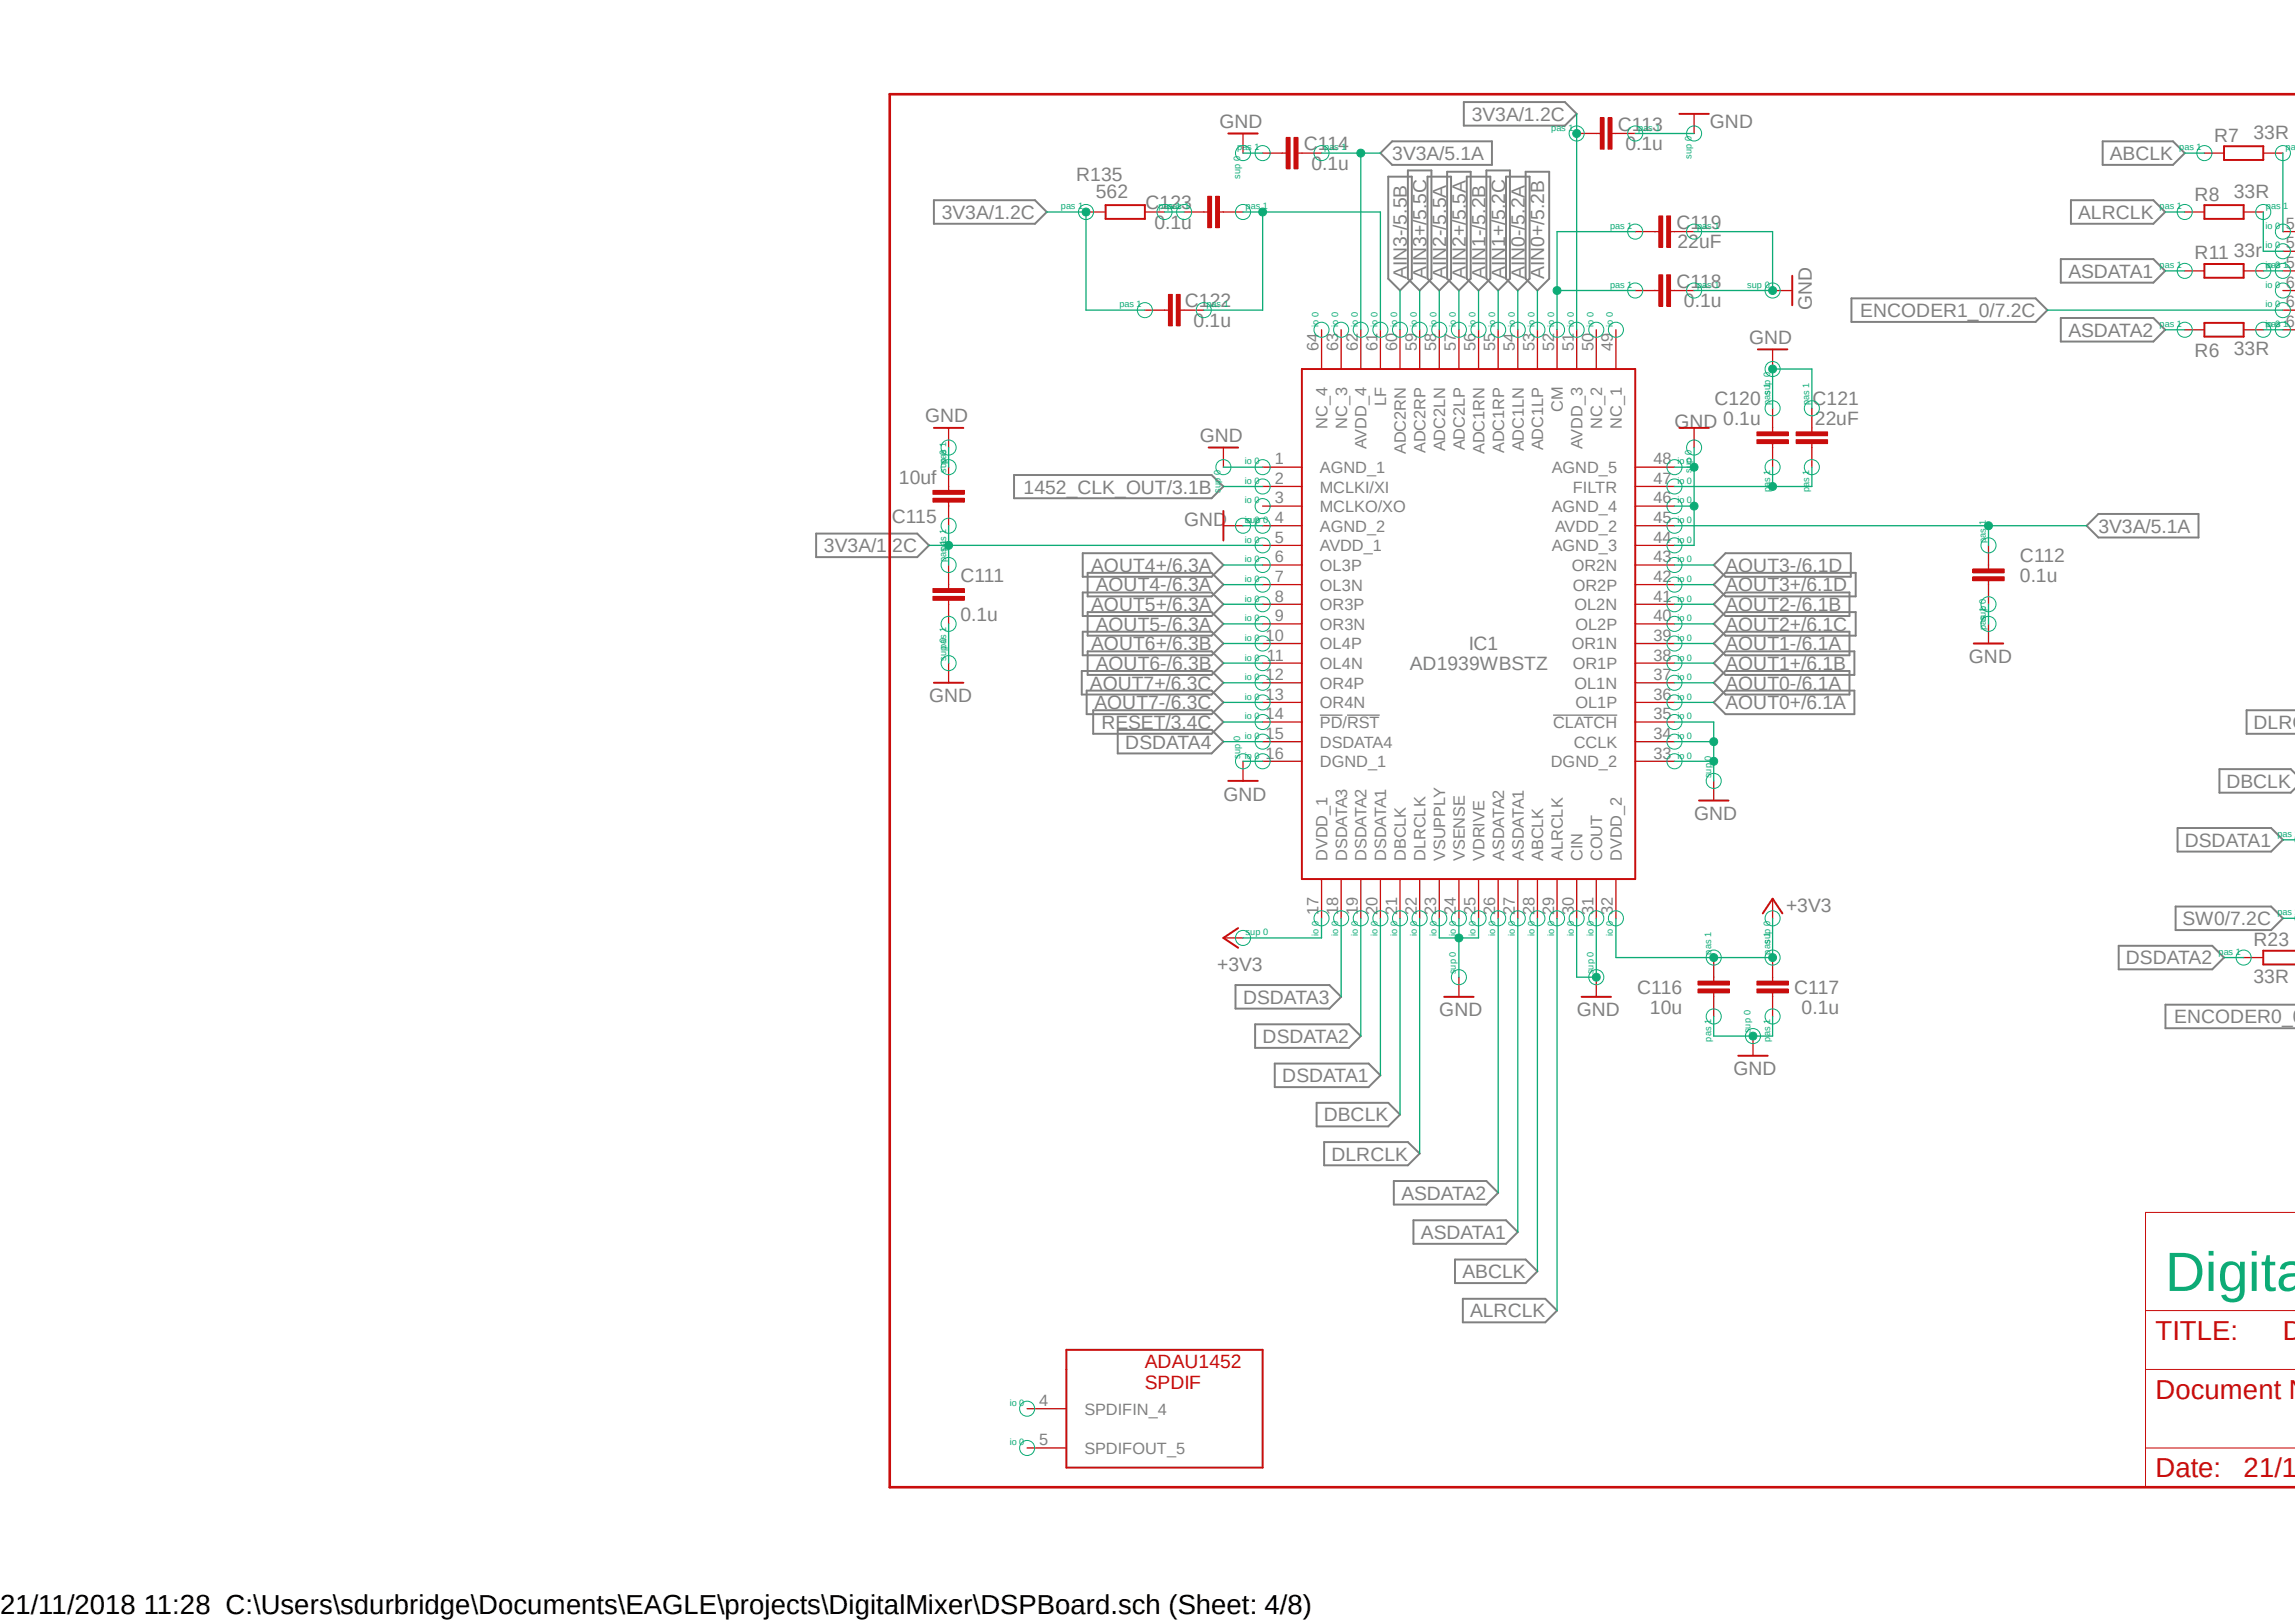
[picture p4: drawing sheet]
<svg xmlns="http://www.w3.org/2000/svg" width="297mm" height="210mm" viewBox="0 0 297 210" stroke-linecap="round" stroke-linejoin="round" font-family="sans-serif">
<defs><g id="words">
<text font-size="7.2" fill="#0dab76" x="280.2" y="167">Digita</text>
<g font-size="3.6" fill="#c90d0c">
<text x="278.9" y="173.4">TITLE:</text>
<text x="295.4" y="173.4">D</text>
<text x="278.9" y="181">Document N</text>
<text x="278.9" y="191.2">Date:</text>
<text x="290.4" y="191.2">21/11</text>
</g>
<text font-size="3.6" x="0" y="208.9">21/11/2018 11:28 C:\Users\sdurbridge\Documents\EAGLE\projects\DigitalMixer\DSPBoard.sch (Sheet: 4/8)</text>
<g font-size="2.5" fill="#808080">
<text x="157.8" y="16.5">GND</text>
<text x="190.5" y="15.6">3V3A/1.2C</text>
<text x="209.4" y="16.9">C113</text>
<text x="221.3" y="16.5">GND</text>
<text x="139.3" y="23.4">R135</text>
<text x="168.7" y="19.4">C114</text>
<text x="169.7" y="22">0.1u</text>
<text x="180.2" y="20.7">3V3A/5.1A</text>
<text x="210.4" y="19.4">0.1u</text>
<text x="273.1" y="20.7">ABCLK</text>
<text x="286.6" y="18.3">R7</text>
<text x="291.6" y="18">33R</text>
<text x="121.9" y="28.3">3V3A/1.2C</text>
<text x="141.8" y="25.7">562</text>
<text x="148.3" y="27.1">C123</text>
<text x="149.4" y="29.6">0.1u</text>
<text x="217" y="29.6">C119</text>
<text x="268.9" y="28.3">ALRCLK</text>
<text x="284" y="26">R8</text>
<text x="289.1" y="25.7">33R</text>
<text x="217.1" y="32.1">22uF</text>
<text x="267.7" y="35.9">ASDATA1</text>
<text x="284" y="33.5">R11</text>
<text x="289.1" y="33.3">33r</text>
<text x="153.3" y="39.8">C122</text>
<text x="182.1" y="36.1" transform="rotate(-90 182.1 36.1)">AIN3-/5.5B</text>
<text x="184.6" y="36.1" transform="rotate(-90 184.6 36.1)">AIN3+/5.5C</text>
<text x="187.2" y="36.1" transform="rotate(-90 187.2 36.1)">AIN2-/5.5A</text>
<text x="189.7" y="36.1" transform="rotate(-90 189.7 36.1)">AIN2+/5.5A</text>
<text x="192.2" y="36.1" transform="rotate(-90 192.2 36.1)">AIN1-/5.2B</text>
<text x="194.8" y="36.1" transform="rotate(-90 194.8 36.1)">AIN1+/5.2C</text>
<text x="197.3" y="36.1" transform="rotate(-90 197.3 36.1)">AIN0-/5.2A</text>
<text x="199.9" y="36.1" transform="rotate(-90 199.9 36.1)">AIN0+/5.2B</text>
<text x="217" y="37.2">C118</text>
<text x="217.9" y="39.8">0.1u</text>
<text x="234.5" y="40.1" transform="rotate(-90 234.5 40.1)">GND</text>
<text x="240.8" y="41">ENCODER1_0/7.2C</text>
<text x="154.5" y="42.3">0.1u</text>
<text x="226.4" y="44.5">GND</text>
<text x="267.7" y="43.6">ASDATA2</text>
<text x="284" y="46.2">R6</text>
<text x="289.1" y="46">33R</text>
<text x="221.9" y="52.5">C120</text>
<text x="234.6" y="52.5">C121</text>
<text x="119.7" y="54.6">GND</text>
<text x="155.3" y="57.2">GND</text>
<text x="216.7" y="55.4">GND 0.1u</text>
<text x="234.9" y="55">22uF</text>
<text x="116.3" y="62.6">10uf</text>
<text x="132.5" y="63.9">1452_CLK_OUT/3.1B</text>
<text x="106.6" y="71.5">3V3A/1.2C</text>
<text x="115.4" y="67.7">C115</text>
<text x="153.2" y="68">GND</text>
<text x="271.6" y="68.9">3V3A/5.1A</text>
<text x="124.3" y="75.3">C111</text>
<text x="141.2" y="74">AOUT4+/6.3A</text>
<text x="141.8" y="76.5">AOUT4-/6.3A</text>
<text x="223.3" y="76.5">AOUT3+/6.1D</text>
<text x="223.3" y="74">AOUT3-/6.1D</text>
<text x="261.4" y="75.3">0.1u</text>
<text x="261.4" y="72.7">C112</text>
<text x="124.3" y="80.3">0.1u</text>
<text x="141.2" y="79.1">AOUT5+/6.3A</text>
<text x="141.8" y="81.6">AOUT5-/6.3A</text>
<text x="223.3" y="81.6">AOUT2+/6.1C</text>
<text x="223.3" y="79.1">AOUT2-/6.1B</text>
<text x="141.1" y="89.2">AOUT7+/6.3C</text>
<text x="141.2" y="84.2">AOUT6+/6.3B</text>
<text x="141.8" y="86.7">AOUT6-/6.3B</text>
<text x="182.5" y="86.7">AD1939WBSTZ</text>
<text x="190.1" y="84.2">IC1</text>
<text x="223.3" y="89.2">AOUT0-/6.1A</text>
<text x="223.3" y="86.7">AOUT1+/6.1B</text>
<text x="223.3" y="84.2">AOUT1-/6.1A</text>
<text x="254.8" y="85.8">GND</text>
<text x="120.2" y="90.9">GND</text>
<text x="141.6" y="91.8">AOUT7-/6.3C</text>
<text x="142.5" y="94.3">RESET/3.4C</text>
<text x="223.3" y="91.8">AOUT0+/6.1A</text>
<text x="291.6" y="94.3">DLRC</text>
<text x="145.6" y="96.9">DSDATA4</text>
<text x="288.1" y="101.9">DBCLK</text>
<text x="158.3" y="103.6">GND</text>
<text x="219.2" y="106.1">GND</text>
<text x="282.7" y="109.6">DSDATA1</text>
<text x="231.1" y="118.1">+3V3</text>
<text x="282.5" y="119.7">SW0/7.2C</text>
<text x="157.5" y="125.7">+3V3</text>
<text x="275.1" y="124.8">DSDATA2</text>
<text x="291.6" y="122.4">R23</text>
<text x="160.9" y="129.9">DSDATA3</text>
<text x="186.3" y="131.5">GND</text>
<text x="204" y="131.5">GND</text>
<text x="211.9" y="128.6">C116</text>
<text x="213.5" y="131.1">10u</text>
<text x="232.2" y="128.6">C117</text>
<text x="233.2" y="131.1">0.1u</text>
<text x="291.6" y="127.2">33R</text>
<text x="163.4" y="135">DSDATA2</text>
<text x="281.4" y="132.4">ENCODER0_0</text>
<text x="165.9" y="140">DSDATA1</text>
<text x="224.3" y="139.2">GND</text>
<text x="171.3" y="145.1">DBCLK</text>
<text x="172.3" y="150.2">DLRCLK</text>
<text x="181.4" y="155.2">ASDATA2</text>
<text x="183.9" y="160.3">ASDATA1</text>
<text x="189.3" y="165.4">ABCLK</text>
<text x="190.2" y="170.5">ALRCLK</text>
</g>
<g font-size="2.5" fill="#c90d0c">
<text x="148.2" y="177.1">ADAU1452</text>
<text x="148.2" y="179.8">SPDIF</text>
</g>
<g font-size="2.1" fill="#808080">
<text x="295.8" y="29.6">57</text>
<text x="295.8" y="32.1">58</text>
<text x="295.8" y="34.7">59</text>
<text x="295.8" y="37.2">60</text>
<text x="295.8" y="39.8">61</text>
<text x="170.6" y="45.4" transform="rotate(-90 170.6 45.4)">64</text>
<text x="173.2" y="45.4" transform="rotate(-90 173.2 45.4)">63</text>
<text x="175.7" y="45.4" transform="rotate(-90 175.7 45.4)">62</text>
<text x="178.3" y="45.4" transform="rotate(-90 178.3 45.4)">61</text>
<text x="180.8" y="45.4" transform="rotate(-90 180.8 45.4)">60</text>
<text x="183.3" y="45.4" transform="rotate(-90 183.3 45.4)">59</text>
<text x="185.9" y="45.4" transform="rotate(-90 185.9 45.4)">58</text>
<text x="188.4" y="45.4" transform="rotate(-90 188.4 45.4)">57</text>
<text x="191" y="45.4" transform="rotate(-90 191 45.4)">56</text>
<text x="193.5" y="45.4" transform="rotate(-90 193.5 45.4)">55</text>
<text x="196" y="45.4" transform="rotate(-90 196 45.4)">54</text>
<text x="198.6" y="45.4" transform="rotate(-90 198.6 45.4)">53</text>
<text x="201.1" y="45.4" transform="rotate(-90 201.1 45.4)">52</text>
<text x="203.7" y="45.4" transform="rotate(-90 203.7 45.4)">51</text>
<text x="206.2" y="45.4" transform="rotate(-90 206.2 45.4)">50</text>
<text x="208.7" y="45.4" transform="rotate(-90 208.7 45.4)">49</text>
<text x="295.8" y="42.3">62</text>
<text x="179.4" y="52.6" transform="rotate(-90 179.4 52.6)">LF</text>
<text x="202.3" y="53.3" transform="rotate(-90 202.3 53.3)">CM</text>
<text x="171.8" y="55.5" transform="rotate(-90 171.8 55.5)">NC_4</text>
<text x="174.3" y="55.5" transform="rotate(-90 174.3 55.5)">NC_3</text>
<text x="176.9" y="58.1" transform="rotate(-90 176.9 58.1)">AVDD_4</text>
<text x="181.9" y="58.8" transform="rotate(-90 181.9 58.8)">ADC2RN</text>
<text x="184.5" y="58.6" transform="rotate(-90 184.5 58.6)">ADC2RP</text>
<text x="187" y="58.4" transform="rotate(-90 187 58.4)">ADC2LN</text>
<text x="189.6" y="58.3" transform="rotate(-90 189.6 58.3)">ADC2LP</text>
<text x="192.1" y="58.8" transform="rotate(-90 192.1 58.8)">ADC1RN</text>
<text x="194.6" y="58.6" transform="rotate(-90 194.6 58.6)">ADC1RP</text>
<text x="197.2" y="58.4" transform="rotate(-90 197.2 58.4)">ADC1LN</text>
<text x="199.7" y="58.3" transform="rotate(-90 199.7 58.3)">ADC1LP</text>
<text x="204.8" y="58.1" transform="rotate(-90 204.8 58.1)">AVDD_3</text>
<text x="207.3" y="55.5" transform="rotate(-90 207.3 55.5)">NC_2</text>
<text x="209.9" y="55.5" transform="rotate(-90 209.9 55.5)">NC_1</text>
<text x="165" y="60.1">1</text>
<text x="165" y="62.6">2</text>
<text x="165" y="65.2">3</text>
<text x="170.8" y="61.2">AGND_1</text>
<text x="170.8" y="63.8">MCLKI/XI</text>
<text x="200.8" y="61.2">AGND_5</text>
<text x="203.5" y="63.8">FILTR</text>
<text x="214" y="60.1">48</text>
<text x="214" y="62.6">47</text>
<text x="214" y="65.2">46</text>
<text x="165" y="67.7">4</text>
<text x="165" y="70.2">5</text>
<text x="170.8" y="66.3">MCLKO/XO</text>
<text x="170.8" y="68.8">AGND_2</text>
<text x="170.8" y="71.3">AVDD_1</text>
<text x="200.8" y="66.3">AGND_4</text>
<text x="200.8" y="71.3">AGND_3</text>
<text x="201.3" y="68.8">AVDD_2</text>
<text x="214" y="67.7">45</text>
<text x="214" y="70.2">44</text>
<text x="165" y="72.8">6</text>
<text x="165" y="75.3">7</text>
<text x="165" y="77.9">8</text>
<text x="170.8" y="73.9">OL3P</text>
<text x="170.8" y="76.4">OL3N</text>
<text x="203.4" y="73.9">OR2N</text>
<text x="203.5" y="76.4">OR2P</text>
<text x="214" y="72.8">43</text>
<text x="214" y="75.3">42</text>
<text x="214" y="77.9">41</text>
<text x="163.8" y="82.9">10</text>
<text x="165" y="80.4">9</text>
<text x="170.8" y="79">OR3P</text>
<text x="170.8" y="81.5">OR3N</text>
<text x="203.8" y="79">OL2N</text>
<text x="203.9" y="81.5">OL2P</text>
<text x="214" y="80.4">40</text>
<text x="214" y="82.9">39</text>
<text x="163.8" y="88">12</text>
<text x="164" y="85.5">11</text>
<text x="170.8" y="84">OL4P</text>
<text x="170.8" y="86.6">OL4N</text>
<text x="170.8" y="89.1">OR4P</text>
<text x="203.4" y="84">OR1N</text>
<text x="203.5" y="86.6">OR1P</text>
<text x="203.8" y="89.1">OL1N</text>
<text x="214" y="85.5">38</text>
<text x="214" y="88">37</text>
<text x="163.8" y="90.6">13</text>
<text x="163.8" y="93.1">14</text>
<text x="163.8" y="95.6">15</text>
<text x="170.8" y="91.7">OR4N</text>
<text x="170.8" y="94.2">PD/RST</text>
<text x="201" y="94.2">CLATCH</text>
<text x="203.9" y="91.7">OL1P</text>
<text x="214" y="90.6">36</text>
<text x="214" y="93.1">35</text>
<text x="214" y="95.6">34</text>
<text x="163.8" y="98.2">16</text>
<text x="170.8" y="96.7">DSDATA4</text>
<text x="170.8" y="99.3">DGND_1</text>
<text x="200.7" y="99.3">DGND_2</text>
<text x="203.7" y="96.7">CCLK</text>
<text x="214" y="98.2">33</text>
<text x="171.8" y="111.4" transform="rotate(-90 171.8 111.4)">DVDD_1</text>
<text x="174.3" y="111.4" transform="rotate(-90 174.3 111.4)">DSDATA3</text>
<text x="176.9" y="111.4" transform="rotate(-90 176.9 111.4)">DSDATA2</text>
<text x="179.4" y="111.4" transform="rotate(-90 179.4 111.4)">DSDATA1</text>
<text x="181.9" y="111.4" transform="rotate(-90 181.9 111.4)">DBCLK</text>
<text x="184.5" y="111.4" transform="rotate(-90 184.5 111.4)">DLRCLK</text>
<text x="187" y="111.4" transform="rotate(-90 187 111.4)">VSUPPLY</text>
<text x="189.6" y="111.4" transform="rotate(-90 189.6 111.4)">VSENSE</text>
<text x="192.1" y="111.4" transform="rotate(-90 192.1 111.4)">VDRIVE</text>
<text x="194.6" y="111.4" transform="rotate(-90 194.6 111.4)">ASDATA2</text>
<text x="197.2" y="111.4" transform="rotate(-90 197.2 111.4)">ASDATA1</text>
<text x="199.7" y="111.4" transform="rotate(-90 199.7 111.4)">ABCLK</text>
<text x="202.3" y="111.4" transform="rotate(-90 202.3 111.4)">ALRCLK</text>
<text x="204.8" y="111.4" transform="rotate(-90 204.8 111.4)">CIN</text>
<text x="207.3" y="111.4" transform="rotate(-90 207.3 111.4)">COUT</text>
<text x="209.9" y="111.4" transform="rotate(-90 209.9 111.4)">DVDD_2</text>
<text x="170.6" y="118.4" transform="rotate(-90 170.6 118.4)">17</text>
<text x="173.2" y="118.4" transform="rotate(-90 173.2 118.4)">18</text>
<text x="175.7" y="118.4" transform="rotate(-90 175.7 118.4)">19</text>
<text x="178.3" y="118.4" transform="rotate(-90 178.3 118.4)">20</text>
<text x="180.8" y="118.4" transform="rotate(-90 180.8 118.4)">21</text>
<text x="183.3" y="118.4" transform="rotate(-90 183.3 118.4)">22</text>
<text x="185.9" y="118.4" transform="rotate(-90 185.9 118.4)">23</text>
<text x="188.4" y="118.4" transform="rotate(-90 188.4 118.4)">24</text>
<text x="191" y="118.4" transform="rotate(-90 191 118.4)">25</text>
<text x="193.5" y="118.4" transform="rotate(-90 193.5 118.4)">26</text>
<text x="196" y="118.4" transform="rotate(-90 196 118.4)">27</text>
<text x="198.6" y="118.4" transform="rotate(-90 198.6 118.4)">28</text>
<text x="201.1" y="118.4" transform="rotate(-90 201.1 118.4)">29</text>
<text x="203.7" y="118.4" transform="rotate(-90 203.7 118.4)">30</text>
<text x="206.2" y="118.4" transform="rotate(-90 206.2 118.4)">31</text>
<text x="208.7" y="118.4" transform="rotate(-90 208.7 118.4)">32</text>
<text x="134.5" y="181.9">4</text>
<text x="140.3" y="183">SPDIFIN_4</text>
<text x="134.5" y="187">5</text>
<text x="140.3" y="188.1">SPDIFOUT_5</text>
</g>
<g font-size="1.2" fill="#0dab76">
<text x="200.7" y="16.9">pas 1</text>
<text x="212" y="16.9">pas 1</text>
<text x="160.1" y="19.5">pas 1</text>
<text x="160.5" y="23.1" transform="rotate(-90 160.5 23.1)">sup 0</text>
<text x="171.4" y="19.5">pas 1</text>
<text x="218.9" y="20.6" transform="rotate(-90 218.9 20.6)">sup 0</text>
<text x="282" y="19.5">pas 1</text>
<text x="295.8" y="19.5">pas</text>
<text x="137.3" y="27.1">pas 1</text>
<text x="149.9" y="27.1">pas 1</text>
<text x="151" y="27.1">pas 1</text>
<text x="161.2" y="27.1">pas 1</text>
<text x="208.4" y="29.6">pas 1</text>
<text x="219.6" y="29.6">pas 1</text>
<text x="279.5" y="27.1">pas 1</text>
<text x="293.2" y="29.6">io 0</text>
<text x="293.2" y="27.1">pas 1</text>
<text x="279.5" y="34.7">pas 1</text>
<text x="293.2" y="32.1">io 0</text>
<text x="293.2" y="34.7">io 0</text>
<text x="293.2" y="34.7">pas 1</text>
<text x="144.9" y="39.8">pas 1</text>
<text x="156.1" y="39.8">pas 1</text>
<text x="208.4" y="37.2">pas 1</text>
<text x="219.6" y="37.2">pas 1</text>
<text x="226.1" y="37.2">sup 0</text>
<text x="293.2" y="37.2">io 0</text>
<text x="293.2" y="39.8">io 0</text>
<text x="170.6" y="42.3" transform="rotate(-90 170.6 42.3)">io 0</text>
<text x="173.2" y="42.3" transform="rotate(-90 173.2 42.3)">io 0</text>
<text x="175.7" y="42.3" transform="rotate(-90 175.7 42.3)">io 0</text>
<text x="178.3" y="42.3" transform="rotate(-90 178.3 42.3)">io 0</text>
<text x="180.8" y="42.3" transform="rotate(-90 180.8 42.3)">io 0</text>
<text x="183.3" y="42.3" transform="rotate(-90 183.3 42.3)">io 0</text>
<text x="185.9" y="42.3" transform="rotate(-90 185.9 42.3)">io 0</text>
<text x="188.4" y="42.3" transform="rotate(-90 188.4 42.3)">io 0</text>
<text x="191" y="42.3" transform="rotate(-90 191 42.3)">io 0</text>
<text x="193.5" y="42.3" transform="rotate(-90 193.5 42.3)">io 0</text>
<text x="196" y="42.3" transform="rotate(-90 196 42.3)">io 0</text>
<text x="198.6" y="42.3" transform="rotate(-90 198.6 42.3)">io 0</text>
<text x="201.1" y="42.3" transform="rotate(-90 201.1 42.3)">io 0</text>
<text x="203.7" y="42.3" transform="rotate(-90 203.7 42.3)">io 0</text>
<text x="206.2" y="42.3" transform="rotate(-90 206.2 42.3)">io 0</text>
<text x="208.7" y="42.3" transform="rotate(-90 208.7 42.3)">io 0</text>
<text x="279.5" y="42.3">pas 1</text>
<text x="293.2" y="42.3">io 0</text>
<text x="293.2" y="42.3">pas 1</text>
<text x="229.1" y="52.5" transform="rotate(-90 229.1 52.5)">pas 1</text>
<text x="229.1" y="51.1" transform="rotate(-90 229.1 51.1)">sup 0</text>
<text x="234.1" y="52.5" transform="rotate(-90 234.1 52.5)">pas 1</text>
<text x="122.4" y="61.2" transform="rotate(-90 122.4 61.2)">sup 0</text>
<text x="122.4" y="60.1" transform="rotate(-90 122.4 60.1)">pas 1</text>
<text x="157.9" y="63.8" transform="rotate(-90 157.9 63.8)">sup 0</text>
<text x="161.1" y="60.1">io 0</text>
<text x="161.1" y="62.6">io 0</text>
<text x="161.1" y="65.2">io 0</text>
<text x="217.1" y="60.1">io 0</text>
<text x="217.1" y="62.6">io 0</text>
<text x="217.1" y="65.2">io 0</text>
<text x="218.9" y="61.2" transform="rotate(-90 218.9 61.2)">sup 0</text>
<text x="229.1" y="63.7" transform="rotate(-90 229.1 63.7)">pas 1</text>
<text x="234.1" y="63.7" transform="rotate(-90 234.1 63.7)">pas 1</text>
<text x="122.4" y="71.3" transform="rotate(-90 122.4 71.3)">pas 1</text>
<text x="161.1" y="67.7">io 0</text>
<text x="161.1" y="70.2">io 0</text>
<text x="161.2" y="67.7">sup 0</text>
<text x="217.1" y="67.7">io 0</text>
<text x="217.1" y="70.2">io 0</text>
<text x="257" y="70.2" transform="rotate(-90 257 70.2)">pas 1</text>
<text x="122.4" y="72.8" transform="rotate(-90 122.4 72.8)">pas 1</text>
<text x="161.1" y="72.8">io 0</text>
<text x="161.1" y="75.3">io 0</text>
<text x="161.1" y="77.9">io 0</text>
<text x="217.1" y="72.8">io 0</text>
<text x="217.1" y="75.3">io 0</text>
<text x="217.1" y="77.9">io 0</text>
<text x="161.1" y="80.4">io 0</text>
<text x="161.1" y="82.9">io 0</text>
<text x="217.1" y="80.4">io 0</text>
<text x="217.1" y="82.9">io 0</text>
<text x="257" y="81.5" transform="rotate(-90 257 81.5)">pas 1</text>
<text x="257" y="80.4" transform="rotate(-90 257 80.4)">sup 0</text>
<text x="122.4" y="85.5" transform="rotate(-90 122.4 85.5)">sup 0</text>
<text x="122.4" y="84" transform="rotate(-90 122.4 84)">pas 1</text>
<text x="161.1" y="85.5">io 0</text>
<text x="161.1" y="88">io 0</text>
<text x="217.1" y="85.5">io 0</text>
<text x="217.1" y="88">io 0</text>
<text x="161.1" y="90.6">io 0</text>
<text x="161.1" y="93.1">io 0</text>
<text x="161.1" y="95.6">io 0</text>
<text x="217.1" y="90.6">io 0</text>
<text x="217.1" y="93.1">io 0</text>
<text x="217.1" y="95.6">io 0</text>
<text x="160.5" y="98.2" transform="rotate(-90 160.5 98.2)">sup 0</text>
<text x="161.1" y="98.2">io 0</text>
<text x="217.1" y="98.2">io 0</text>
<text x="221.4" y="100.7" transform="rotate(-90 221.4 100.7)">sup 0</text>
<text x="294.7" y="108.3">pas 1</text>
<text x="294.7" y="118.4">pas 1</text>
<text x="161.2" y="121">sup 0</text>
<text x="170.6" y="121.1" transform="rotate(-90 170.6 121.1)">io 0</text>
<text x="173.2" y="121.1" transform="rotate(-90 173.2 121.1)">io 0</text>
<text x="175.7" y="121.1" transform="rotate(-90 175.7 121.1)">io 0</text>
<text x="178.3" y="121.1" transform="rotate(-90 178.3 121.1)">io 0</text>
<text x="180.8" y="121.1" transform="rotate(-90 180.8 121.1)">io 0</text>
<text x="183.3" y="121.1" transform="rotate(-90 183.3 121.1)">io 0</text>
<text x="185.9" y="121.1" transform="rotate(-90 185.9 121.1)">io 0</text>
<text x="188.4" y="121.1" transform="rotate(-90 188.4 121.1)">io 0</text>
<text x="191" y="121.1" transform="rotate(-90 191 121.1)">io 0</text>
<text x="193.5" y="121.1" transform="rotate(-90 193.5 121.1)">io 0</text>
<text x="196" y="121.1" transform="rotate(-90 196 121.1)">io 0</text>
<text x="198.6" y="121.1" transform="rotate(-90 198.6 121.1)">io 0</text>
<text x="201.1" y="121.1" transform="rotate(-90 201.1 121.1)">io 0</text>
<text x="203.7" y="121.1" transform="rotate(-90 203.7 121.1)">io 0</text>
<text x="206.2" y="121.1" transform="rotate(-90 206.2 121.1)">io 0</text>
<text x="208.7" y="121.1" transform="rotate(-90 208.7 121.1)">io 0</text>
<text x="221.4" y="123.5" transform="rotate(-90 221.4 123.5)">pas 1</text>
<text x="229.1" y="123.5" transform="rotate(-90 229.1 123.5)">pas 1</text>
<text x="229.1" y="122.1" transform="rotate(-90 229.1 122.1)">sup 0</text>
<text x="287.1" y="123.5">pas 1</text>
<text x="188.4" y="126.1" transform="rotate(-90 188.4 126.1)">sup 0</text>
<text x="206.2" y="126.1" transform="rotate(-90 206.2 126.1)">sup 0</text>
<text x="221.4" y="134.8" transform="rotate(-90 221.4 134.8)">pas 1</text>
<text x="226.5" y="133.7" transform="rotate(-90 226.5 133.7)">sup 0</text>
<text x="229.1" y="134.8" transform="rotate(-90 229.1 134.8)">pas 1</text>
<text x="130.7" y="181.9">io 0</text>
<text x="130.7" y="187">io 0</text>
</g>
</g></defs>
<path d="M105.4 11.9l191.7 90.5-191.7 90.6" fill="none" stroke="#fff" stroke-width=".13"/>
<path d="M170.8 92.5h2.9M174.3 92.5h4.3M201 92.5h8.3" fill="none" stroke="#808080" stroke-width=".17"/>
<g fill="none" stroke="#808080" stroke-width=".25">
<path d="M178.6 19.8l1.6-1.5h12.9v3h-12.9zM189.4 13.2h13.1l1.5 1.5-1.5 1.6h-13.1zM272.1 18.3h9.1l1.5 1.5-1.5 1.5h-9.1zM120.9 25.9h13l1.6 1.5-1.6 1.6h-13zM179.7 22.9h3v13.2l-1.5 1.5-1.5-1.5zM182.2 22.1h3.1v14l-1.6 1.5-1.5-1.5zM184.7 22.9h3.1v13.2l-1.5 1.5-1.6-1.5zM187.3 22.2h3v13.9l-1.5 1.5-1.5-1.5zM189.8 22.9h3.1v13.2l-1.6 1.5-1.5-1.5zM192.4 22.1h3v14l-1.5 1.5-1.5-1.5zM194.9 22.9h3.1v13.2l-1.6 1.5-1.5-1.5zM197.4 22.2h3.1v13.9l-1.5 1.5-1.6-1.5z"/>
<path d="M239.6 38.6h23.8l1.6 1.5-1.6 1.6h-23.8zM266.7 33.5h12l1.5 1.6-1.5 1.5h-12zM268 25.9h10.7l1.5 1.5-1.5 1.6h-10.7zM266.7 41.1h12l1.5 1.6-1.5 1.5h-12zM105.6 69h13.1l1.5 1.6-1.5 1.5h-13.1zM131.2 61.5h25.6l1.5 1.4-1.5 1.6h-25.6zM140.1 76.7h16.7l1.5 1.5-1.5 1.5h-16.7zM140.1 71.6h16.7l1.5 1.5-1.5 1.5h-16.7zM140.8 79.2h16l1.5 1.5-1.5 1.6h-16zM140.8 74.1h16l1.5 1.5-1.5 1.6h-16zM221.8 78.2l1.5-1.5h16.1v3h-16.1zM221.8 75.6l1.5-1.5h16.9v3.1h-16.9z"/>
<path d="M221.8 73.1l1.5-1.5h16.2v3h-16.2zM270 68l1.6-1.5h12.9v3.1h-12.9zM140 86.8h16.8l1.5 1.5-1.5 1.6h-16.8zM140.1 81.7h16.7l1.5 1.6-1.5 1.5h-16.7zM140.6 89.4h16.2l1.5 1.5-1.5 1.5h-16.2zM140.8 84.3h16l1.5 1.5-1.5 1.5h-16zM141.5 91.9h15.3l1.5 1.5-1.5 1.6h-15.3zM144.7 94.4h12.1l1.5 1.6-1.5 1.5h-12.1zM221.8 90.9l1.5-1.5h16.7v3h-16.7zM221.8 85.8l1.5-1.5h16.7v3h-16.7zM221.8 88.3l1.5-1.5h16.1v3.1h-16.1zM221.8 83.3l1.5-1.6h16.1v3.1h-16.1z"/>
<path d="M221.8 80.7l1.5-1.5h16.9v3.1h-16.9zM297.1 91.9h-6.4v3.1h6.4M281.6 117.3h12.3l1.5 1.5-1.5 1.6h-12.3zM281.8 107.1h12.1l1.5 1.6-1.5 1.5h-12.1zM297.1 100.1l-.6-.6h-9.3v3.1h9.3l.6-.6M159.9 127.5h12.1l1.6 1.5-1.6 1.5h-12.1zM162.4 132.5h12.2l1.5 1.6-1.5 1.5h-12.2zM165 137.6h12.1l1.5 1.5-1.5 1.6h-12.1zM274.2 122.4h12.1l1.5 1.5-1.5 1.5h-12.1zM297.1 130h-16.9v3.1h16.9M170.4 142.7h9.3l1.5 1.5-1.5 1.6h-9.3zM171.4 147.8h10.8l1.5 1.5-1.5 1.5h-10.8z"/>
<path d="M180.4 152.8h12l1.5 1.5-1.5 1.6h-12zM182.9 157.9h12l1.5 1.5-1.5 1.6h-12zM188.3 163h9.1l1.6 1.5-1.6 1.5h-9.1zM189.3 168.1h10.7l1.5 1.5-1.5 1.5h-10.7z"/>
</g>
<path d="M297.1 12.2h-182v180.2h182" fill="none" stroke="#c90d0c" stroke-width=".34"/>
<path d="M297.1 156.9h-19.4v35.5h19.4M277.7 177.2h19.4M277.7 169.6h19.4M277.7 187.4h19.4" fill="none" stroke="#c90d0c" stroke-width=".13"/>
<g fill="none" stroke="#c90d0c" stroke-width=".17">
<path d="M295.4 30h1.7M295.4 32.5h1.7M295.4 35.1h1.7M295.4 37.6h1.7M158.3 57.9v2.6M171 42.7v5.1M173.6 42.7v5.1M176.1 42.7v5.1M178.6 42.7v5.1M181.2 42.7v5.1M183.7 42.7v5.1M186.3 42.7v5.1"/>
<path d="M188.8 42.7v5.1M191.3 42.7v5.1M193.9 42.7v5.1M196.4 42.7v5.1M199 42.7v5.1M201.5 42.7v5.1M204 42.7v5.1M206.6 42.7v5.1M209.1 42.7v5.1M219.2 55.4v2.5M295.4 40.1h1.7M295.4 42.7h1.7"/>
<path d="M122.8 75.6v.6M122.8 77.7v.5M158.3 68h2.6M163.4 60.5h5.1M163.4 62.9h5.1M163.4 65.5h5.1M163.4 68h5.1M163.4 70.6h5.1M163.4 73.1h5.1M163.4 75.6h5.1M163.4 78.2h5.1M211.6 60.5h5.1"/>
<path d="M211.6 62.9h5.1M211.6 65.5h5.1M211.6 68h5.1M211.6 70.6h5.1M211.6 73.1h5.1M211.6 75.6h5.1M211.6 78.2h5.1M160.9 98.5v2.5M163.4 80.7h5.1M163.4 83.3h5.1M163.4 85.8h5.1M163.4 88.3h5.1"/>
<path d="M163.4 90.9h5.1M163.4 93.4h5.1M163.4 96h5.1M163.4 98.5h5.1M211.6 80.7h5.1M211.6 83.3h5.1M211.6 85.8h5.1M211.6 88.3h5.1M211.6 90.9h5.1M211.6 93.4h5.1M211.6 96h5.1M211.6 98.5h5.1"/>
<path d="M171 113.7v5.1M173.6 113.7v5.1M176.1 113.7v5.1M178.6 113.7v5.1M181.2 113.7v5.1M183.7 113.7v5.1M186.3 113.7v5.1M188.8 113.7v5.1M191.3 113.7v5.1M193.9 113.7v5.1M196.4 113.7v5.1M199 113.7v5.1"/>
<path d="M201.5 113.7v5.1M204 113.7v5.1M206.6 113.7v5.1M209.1 113.7v5.1M290.4 123.9h2.5M132.9 187.4h5.1M132.9 182.3h5.1"/>
</g>
<path d="M156.4 57.9h3.8M168.5 47.8h43.1v65.9h-43.1zM217.3 55.4h3.8M158.3 66.1v3.8M159 101h3.8M297.1 123h-4.2v1.8h4.2M138 174.7h25.4v15.2h-25.4z" fill="none" stroke="#c90d0c" stroke-width=".25"/>
<path d="M120.7 77.2h4.1v.5h-4.1z" fill-rule="evenodd" fill="#c90d0c"/>
<path d="M120.7 77.2h4.1v.5h-4.1z" fill="none" stroke="#c90d0c" stroke-width=".13"/>
<path d="M120.7 76.2h4.1v.5h-4.1z" fill-rule="evenodd" fill="#c90d0c"/>
<path d="M120.7 76.2h4.1v.5h-4.1z" fill="none" stroke="#c90d0c" stroke-width=".13"/>
<path d="M122.8 73.1v2.5M122.8 78.2v2.5M257.3 73.1v.5M257.3 75.1v.5" fill="none" stroke="#c90d0c" stroke-width=".17"/>
<path d="M255.3 74.6h4.1v.5h-4.1z" fill-rule="evenodd" fill="#c90d0c"/>
<path d="M255.3 74.6h4.1v.5h-4.1z" fill="none" stroke="#c90d0c" stroke-width=".13"/>
<path d="M255.3 73.6h4.1v.5h-4.1z" fill-rule="evenodd" fill="#c90d0c"/>
<path d="M255.3 73.6h4.1v.5h-4.1z" fill="none" stroke="#c90d0c" stroke-width=".13"/>
<path d="M206.6 17.3h.5M208.6 17.3h.5M257.3 70.6v2.5M257.3 75.6v2.6" fill="none" stroke="#c90d0c" stroke-width=".17"/>
<path d="M208.1 15.2h.5v4.1h-.5z" fill-rule="evenodd" fill="#c90d0c"/>
<path d="M208.1 15.2h.5v4.1h-.5z" fill="none" stroke="#c90d0c" stroke-width=".13"/>
<path d="M207.1 15.2h.5v4.1h-.5z" fill-rule="evenodd" fill="#c90d0c"/>
<path d="M207.1 15.2h.5v4.1h-.5z" fill="none" stroke="#c90d0c" stroke-width=".13"/>
<path d="M165.9 19.8h.6M168 19.8h.5M204 17.3h2.6M209.1 17.3h2.5" fill="none" stroke="#c90d0c" stroke-width=".17"/>
<path d="M167.5 17.8h.5v4h-.5z" fill-rule="evenodd" fill="#c90d0c"/>
<path d="M167.5 17.8h.5v4h-.5z" fill="none" stroke="#c90d0c" stroke-width=".13"/>
<path d="M166.5 17.8h.5v4h-.5z" fill-rule="evenodd" fill="#c90d0c"/>
<path d="M166.5 17.8h.5v4h-.5z" fill="none" stroke="#c90d0c" stroke-width=".13"/>
<path d="M163.4 19.8h2.5M168.5 19.8h2.5M122.8 62.9v.6M122.8 65v.5" fill="none" stroke="#c90d0c" stroke-width=".17"/>
<path d="M120.7 63.5h4.1v.5h-4.1z" fill-rule="evenodd" fill="#c90d0c"/>
<path d="M120.7 63.5h4.1v.5h-4.1z" fill="none" stroke="#c90d0c" stroke-width=".13"/>
<path d="M120.7 64.5h4.1v.5h-4.1z" fill-rule="evenodd" fill="#c90d0c"/>
<path d="M120.7 64.5h4.1v.5h-4.1z" fill="none" stroke="#c90d0c" stroke-width=".13"/>
<path d="M160.9 17.3v2.5M219.2 14.7v2.6M122.8 55.4v2.5M122.8 60.5v2.4M122.8 65.5v2.5M122.8 85.8v2.5M257.3 80.7v2.6M221.8 101v2.6M221.8 126.4v.6M221.8 128.5v.5" fill="none" stroke="#c90d0c" stroke-width=".17"/>
<path d="M159 17.3h3.8M217.3 14.7h3.8M120.9 55.4h3.8M120.9 88.3h3.8M255.4 83.3h3.8M219.9 103.6h3.8" fill="none" stroke="#c90d0c" stroke-width=".25"/>
<path d="M219.8 127h4v.5h-4z" fill-rule="evenodd" fill="#c90d0c"/>
<path d="M219.8 127h4v.5h-4z" fill="none" stroke="#c90d0c" stroke-width=".13"/>
<path d="M219.8 128h4v.5h-4z" fill-rule="evenodd" fill="#c90d0c"/>
<path d="M219.8 128h4v.5h-4z" fill="none" stroke="#c90d0c" stroke-width=".13"/>
<path d="M221.8 123.9v2.5M221.8 129v2.5M229.4 126.4v.6M229.4 128.5v.5" fill="none" stroke="#c90d0c" stroke-width=".17"/>
<path d="M227.4 127h4v.5h-4z" fill-rule="evenodd" fill="#c90d0c"/>
<path d="M227.4 127h4v.5h-4z" fill="none" stroke="#c90d0c" stroke-width=".13"/>
<path d="M227.4 128h4v.5h-4z" fill-rule="evenodd" fill="#c90d0c"/>
<path d="M227.4 128h4v.5h-4z" fill="none" stroke="#c90d0c" stroke-width=".13"/>
<path d="M214.2 37.6h.5M216.2 37.6h.5M229.4 116.3v2.5M206.6 126.4v2.6M226.9 134.1v2.5M229.4 123.9v2.5M229.4 129v2.5" fill="none" stroke="#c90d0c" stroke-width=".17"/>
<path d="M228.1 118.2l1.3-1.9 1.3 1.9M204.7 129h3.8M225 136.6h3.8" fill="none" stroke="#c90d0c" stroke-width=".25"/>
<path d="M215.7 35.6h.5v4h-.5z" fill-rule="evenodd" fill="#c90d0c"/>
<path d="M215.7 35.6h.5v4h-.5z" fill="none" stroke="#c90d0c" stroke-width=".13"/>
<path d="M214.7 35.6h.5v4h-.5z" fill-rule="evenodd" fill="#c90d0c"/>
<path d="M214.7 35.6h.5v4h-.5z" fill="none" stroke="#c90d0c" stroke-width=".13"/>
<path d="M211.6 37.6h2.6M214.2 30h.5M216.2 30h.5M216.7 37.6h2.5" fill="none" stroke="#c90d0c" stroke-width=".17"/>
<path d="M215.7 27.9h.5v4.1h-.5z" fill-rule="evenodd" fill="#c90d0c"/>
<path d="M215.7 27.9h.5v4.1h-.5z" fill="none" stroke="#c90d0c" stroke-width=".13"/>
<path d="M214.7 27.9h.5v4.1h-.5z" fill-rule="evenodd" fill="#c90d0c"/>
<path d="M214.7 27.9h.5v4.1h-.5z" fill="none" stroke="#c90d0c" stroke-width=".13"/>
<path d="M211.6 30h2.6M216.7 30h2.5M229.4 55.4v.5M229.4 57.4v.5" fill="none" stroke="#c90d0c" stroke-width=".17"/>
<path d="M227.4 55.9h4v.5h-4z" fill-rule="evenodd" fill="#c90d0c"/>
<path d="M227.4 55.9h4v.5h-4z" fill="none" stroke="#c90d0c" stroke-width=".13"/>
<path d="M227.4 56.9h4v.5h-4z" fill-rule="evenodd" fill="#c90d0c"/>
<path d="M227.4 56.9h4v.5h-4z" fill="none" stroke="#c90d0c" stroke-width=".13"/>
<path d="M229.4 52.8v2.6M229.4 57.9v2.6M234.5 55.4v.5M234.5 57.4v.5" fill="none" stroke="#c90d0c" stroke-width=".17"/>
<path d="M232.5 55.9h4v.5h-4z" fill-rule="evenodd" fill="#c90d0c"/>
<path d="M232.5 55.9h4v.5h-4z" fill="none" stroke="#c90d0c" stroke-width=".13"/>
<path d="M232.5 56.9h4v.5h-4z" fill-rule="evenodd" fill="#c90d0c"/>
<path d="M232.5 56.9h4v.5h-4z" fill="none" stroke="#c90d0c" stroke-width=".13"/>
<path d="M229.4 37.6h2.5M150.7 40.1h.5M152.7 40.1h.5M229.4 45.2v2.6M234.5 52.8v2.6M234.5 57.9v2.6M188.8 126.4v2.6" fill="none" stroke="#c90d0c" stroke-width=".17"/>
<path d="M231.9 35.7v3.8M227.5 45.2h3.8M186.9 129h3.8" fill="none" stroke="#c90d0c" stroke-width=".25"/>
<path d="M152.2 38.1h.5v4.1h-.5z" fill-rule="evenodd" fill="#c90d0c"/>
<path d="M152.2 38.1h.5v4.1h-.5z" fill="none" stroke="#c90d0c" stroke-width=".13"/>
<path d="M151.2 38.1h.5v4.1h-.5z" fill-rule="evenodd" fill="#c90d0c"/>
<path d="M151.2 38.1h.5v4.1h-.5z" fill="none" stroke="#c90d0c" stroke-width=".13"/>
<path d="M155.8 27.4h.5M157.8 27.4h.5M148.2 40.1h2.5M153.2 40.1h2.6" fill="none" stroke="#c90d0c" stroke-width=".17"/>
<path d="M157.3 25.4h.5v4.1h-.5z" fill-rule="evenodd" fill="#c90d0c"/>
<path d="M157.3 25.4h.5v4.1h-.5z" fill="none" stroke="#c90d0c" stroke-width=".13"/>
<path d="M156.3 25.4h.5v4.1h-.5z" fill-rule="evenodd" fill="#c90d0c"/>
<path d="M156.3 25.4h.5v4.1h-.5z" fill="none" stroke="#c90d0c" stroke-width=".13"/>
<g fill="none" stroke="#c90d0c" stroke-width=".17">
<path d="M285.3 19.8h2.5M292.9 19.8h2.5M140.5 27.4h2.6M148.2 27.4h2.5M153.2 27.4h2.6M158.3 27.4h2.6M282.7 27.4h2.6M282.7 35.1h2.6M290.4 27.4h2.5M290.4 35.1h2.5M282.7 42.7h2.6M290.4 42.7h2.5"/>
<path d="M158.3 121.4h2.6"/>
</g>
<path d="M287.8 18.9h5.1v1.8h-5.1zM143.1 26.5h5.1v1.8h-5.1zM285.3 26.5h5.1v1.8h-5.1zM285.3 34.2h5.1v1.7h-5.1zM285.3 41.8h5.1v1.8h-5.1zM160.2 120.1l-1.9 1.3 1.9 1.2" fill="none" stroke="#c90d0c" stroke-width=".25"/>
<g fill="none" stroke="#0dab76" stroke-width=".13">
<path d="M297.1 108.4v.5M297.1 118.6v.5"/>
<circle cx="160.9" cy="19.8" r=".98"/>
<circle cx="163.4" cy="19.8" r=".98"/>
<circle cx="171" cy="19.8" r=".98"/>
<circle cx="204" cy="17.3" r=".98"/>
<circle cx="211.6" cy="17.3" r=".98"/>
<circle cx="219.2" cy="17.3" r=".98"/>
<circle cx="285.3" cy="19.8" r=".98"/>
<circle cx="295.4" cy="19.8" r=".98"/>
<circle cx="140.5" cy="27.4" r=".98"/>
<circle cx="150.7" cy="27.4" r=".98"/>
<circle cx="153.2" cy="27.4" r=".98"/>
<circle cx="160.9" cy="27.4" r=".98"/>
<circle cx="211.6" cy="30" r=".98"/>
<circle cx="211.6" cy="37.6" r=".98"/>
<circle cx="219.2" cy="37.6" r=".98"/>
<circle cx="219.2" cy="30" r=".98"/>
<circle cx="229.4" cy="37.6" r=".98"/>
<circle cx="282.7" cy="35.1" r=".98"/>
<circle cx="282.7" cy="27.4" r=".98"/>
<circle cx="292.9" cy="35.1" r=".98"/>
<circle cx="292.9" cy="27.4" r=".98"/>
<circle cx="295.4" cy="35.1" r=".98"/>
<circle cx="295.4" cy="30" r=".98"/>
<circle cx="295.4" cy="32.5" r=".98"/>
<circle cx="295.4" cy="37.6" r=".98"/>
<circle cx="122.8" cy="57.9" r=".98"/>
<circle cx="148.2" cy="40.1" r=".98"/>
<circle cx="155.8" cy="40.1" r=".98"/>
<circle cx="171" cy="42.7" r=".98"/>
<circle cx="173.6" cy="42.7" r=".98"/>
<circle cx="176.1" cy="42.7" r=".98"/>
<circle cx="178.6" cy="42.7" r=".98"/>
<circle cx="181.2" cy="42.7" r=".98"/>
<circle cx="183.7" cy="42.7" r=".98"/>
<circle cx="186.3" cy="42.7" r=".98"/>
<circle cx="188.8" cy="42.7" r=".98"/>
<circle cx="191.3" cy="42.7" r=".98"/>
<circle cx="193.9" cy="42.7" r=".98"/>
<circle cx="196.4" cy="42.7" r=".98"/>
<circle cx="199" cy="42.7" r=".98"/>
<circle cx="201.5" cy="42.7" r=".98"/>
<circle cx="204" cy="42.7" r=".98"/>
<circle cx="206.6" cy="42.7" r=".98"/>
<circle cx="209.1" cy="42.7" r=".98"/>
<circle cx="219.2" cy="57.9" r=".98"/>
<circle cx="229.4" cy="47.8" r=".98"/>
<circle cx="229.4" cy="52.8" r=".98"/>
<circle cx="234.5" cy="52.8" r=".98"/>
<circle cx="282.7" cy="42.7" r=".98"/>
<circle cx="292.9" cy="42.7" r=".98"/>
<circle cx="295.4" cy="40.1" r=".98"/>
<circle cx="295.4" cy="42.7" r=".98"/>
<circle cx="122.8" cy="60.5" r=".98"/>
<circle cx="122.8" cy="73.1" r=".98"/>
<circle cx="122.8" cy="68" r=".98"/>
<circle cx="158.3" cy="60.5" r=".98"/>
<circle cx="160.9" cy="68" r=".98"/>
<circle cx="163.4" cy="73.1" r=".98"/>
<circle cx="163.4" cy="75.6" r=".98"/>
<circle cx="163.4" cy="70.6" r=".98"/>
<circle cx="163.4" cy="68" r=".98"/>
<circle cx="163.4" cy="78.2" r=".98"/>
<circle cx="163.4" cy="62.9" r=".98"/>
<circle cx="163.4" cy="65.5" r=".98"/>
<circle cx="163.4" cy="60.5" r=".98"/>
<circle cx="216.7" cy="68" r=".98"/>
<circle cx="216.7" cy="75.6" r=".98"/>
<circle cx="216.7" cy="65.5" r=".98"/>
<circle cx="216.7" cy="60.5" r=".98"/>
<circle cx="216.7" cy="70.6" r=".98"/>
<circle cx="216.7" cy="78.2" r=".98"/>
<circle cx="216.7" cy="62.9" r=".98"/>
<circle cx="216.7" cy="73.1" r=".98"/>
<circle cx="229.4" cy="60.5" r=".98"/>
<circle cx="234.5" cy="60.5" r=".98"/>
<circle cx="257.3" cy="70.6" r=".98"/>
<circle cx="257.3" cy="78.2" r=".98"/>
<circle cx="122.8" cy="80.7" r=".98"/>
<circle cx="122.8" cy="85.8" r=".98"/>
<circle cx="160.9" cy="98.5" r=".98"/>
<circle cx="163.4" cy="83.3" r=".98"/>
<circle cx="163.4" cy="96" r=".98"/>
<circle cx="163.4" cy="98.5" r=".98"/>
<circle cx="163.4" cy="80.7" r=".98"/>
<circle cx="163.4" cy="85.8" r=".98"/>
<circle cx="163.4" cy="88.3" r=".98"/>
<circle cx="163.4" cy="93.4" r=".98"/>
<circle cx="163.4" cy="90.9" r=".98"/>
<circle cx="216.7" cy="80.7" r=".98"/>
<circle cx="216.7" cy="96" r=".98"/>
<circle cx="216.7" cy="83.3" r=".98"/>
<circle cx="216.7" cy="85.8" r=".98"/>
<circle cx="216.7" cy="88.3" r=".98"/>
<circle cx="216.7" cy="93.4" r=".98"/>
<circle cx="216.7" cy="90.9" r=".98"/>
<circle cx="216.7" cy="98.5" r=".98"/>
<circle cx="257.3" cy="80.7" r=".98"/>
<circle cx="171" cy="118.8" r=".98"/>
<circle cx="173.6" cy="118.8" r=".98"/>
<circle cx="176.1" cy="118.8" r=".98"/>
<circle cx="178.6" cy="118.8" r=".98"/>
<circle cx="181.2" cy="118.8" r=".98"/>
<circle cx="183.7" cy="118.8" r=".98"/>
<circle cx="186.3" cy="118.8" r=".98"/>
<circle cx="188.8" cy="118.8" r=".98"/>
<circle cx="191.3" cy="118.8" r=".98"/>
<circle cx="193.9" cy="118.8" r=".98"/>
<circle cx="196.4" cy="118.8" r=".98"/>
<circle cx="199" cy="118.8" r=".98"/>
<circle cx="201.5" cy="118.8" r=".98"/>
<circle cx="204" cy="118.8" r=".98"/>
<circle cx="206.6" cy="118.8" r=".98"/>
<circle cx="209.1" cy="118.8" r=".98"/>
<circle cx="221.8" cy="101" r=".98"/>
<circle cx="229.4" cy="118.8" r=".98"/>
<circle cx="160.9" cy="121.4" r=".98"/>
<circle cx="188.8" cy="126.4" r=".98"/>
<circle cx="206.6" cy="126.4" r=".98"/>
<circle cx="221.8" cy="123.9" r=".98"/>
<circle cx="221.8" cy="131.5" r=".98"/>
<circle cx="226.9" cy="134.1" r=".98"/>
<circle cx="229.4" cy="131.5" r=".98"/>
<circle cx="229.4" cy="123.9" r=".98"/>
<circle cx="290.4" cy="123.9" r=".98"/>
<circle cx="132.9" cy="187.4" r=".98"/>
<circle cx="132.9" cy="182.3" r=".98"/>
</g>
<g fill="none" stroke="#0dab76" stroke-width=".17">
<path d="M160.9 19.8h2.5M211.6 17.3h7.6M181.2 37.6v5.1M183.7 37.6v5.1M186.3 37.6v5.1M188.8 37.6v5.1M191.3 37.6v5.1M193.9 37.6v5.1M196.4 37.6v5.1M199 37.6v5.1M122.8 57.9v2.6M265 40.1h30.4"/>
<path d="M158.3 78.2h5.1M158.3 75.6h5.1M158.3 73.1h5.1M158.3 60.5h5.1M160.9 68h2.5M216.7 78.2h5.1M216.7 75.6h5.1M216.7 73.1h5.1M257.3 78.2v2.5M122.8 80.7v5.1M158.3 90.9h5.1M158.3 88.3h5.1"/>
<path d="M158.3 85.8h5.1M158.3 83.3h5.1M158.3 80.7h5.1M160.9 98.5h2.5M216.7 90.9h5.1M216.7 88.3h5.1M216.7 85.8h5.1M216.7 83.3h5.1M216.7 80.7h5.1M216.7 98.5h5.1M216.7 96h5.1v5"/>
</g>
<circle cx="221.8" cy="98.5" r=".51" fill="#0dab76"/>
<circle cx="221.8" cy="98.5" r=".51" fill="none" stroke="#0dab76" stroke-width=".13"/>
<path d="M216.7 93.4h5.1v2.6" fill="none" stroke="#0dab76" stroke-width=".17"/>
<circle cx="221.8" cy="96" r=".51" fill="#0dab76"/>
<circle cx="221.8" cy="96" r=".51" fill="none" stroke="#0dab76" stroke-width=".13"/>
<path d="M221.8 131.5v2.6h7.6v-2.6" fill="none" stroke="#0dab76" stroke-width=".17"/>
<circle cx="226.9" cy="134.1" r=".51" fill="#0dab76"/>
<circle cx="226.9" cy="134.1" r=".51" fill="none" stroke="#0dab76" stroke-width=".13"/>
<path d="M204 118.8v7.6h2.6v-7.6" fill="none" stroke="#0dab76" stroke-width=".17"/>
<circle cx="206.6" cy="126.4" r=".51" fill="#0dab76"/>
<circle cx="206.6" cy="126.4" r=".51" fill="none" stroke="#0dab76" stroke-width=".13"/>
<path d="M219.2 30h10.2v7.6h-10.2" fill="none" stroke="#0dab76" stroke-width=".17"/>
<circle cx="229.4" cy="37.6" r=".51" fill="#0dab76"/>
<circle cx="229.4" cy="37.6" r=".51" fill="none" stroke="#0dab76" stroke-width=".13"/>
<path d="M229.4 52.8v-5h5.1v5" fill="none" stroke="#0dab76" stroke-width=".17"/>
<circle cx="229.4" cy="47.8" r=".51" fill="#0dab76"/>
<circle cx="229.4" cy="47.8" r=".51" fill="none" stroke="#0dab76" stroke-width=".13"/>
<path d="M188.8 118.8v7.6M191.3 118.8v2.6h-2.5" fill="none" stroke="#0dab76" stroke-width=".17"/>
<circle cx="188.8" cy="121.4" r=".51" fill="#0dab76"/>
<circle cx="188.8" cy="121.4" r=".51" fill="none" stroke="#0dab76" stroke-width=".13"/>
<path d="M219.2 57.9v12.7h-2.5M216.7 65.5h2.5M186.3 118.8v2.6h2.5" fill="none" stroke="#0dab76" stroke-width=".17"/>
<circle cx="219.2" cy="65.5" r=".51" fill="#0dab76"/>
<circle cx="219.2" cy="65.5" r=".51" fill="none" stroke="#0dab76" stroke-width=".13"/>
<path d="M216.7 60.5h2.5" fill="none" stroke="#0dab76" stroke-width=".17"/>
<circle cx="219.2" cy="60.5" r=".51" fill="#0dab76"/>
<circle cx="219.2" cy="60.5" r=".51" fill="none" stroke="#0dab76" stroke-width=".13"/>
<path d="M120.2 70.6h2.6M122.8 68v5.1M158.3 62.9h5.1M158.3 93.4h5.1" fill="none" stroke="#0dab76" stroke-width=".17"/>
<circle cx="122.8" cy="70.6" r=".51" fill="#0dab76"/>
<circle cx="122.8" cy="70.6" r=".51" fill="none" stroke="#0dab76" stroke-width=".13"/>
<path d="M171 19.8h7.6M176.1 19.8v22.9M122.8 70.6h40.6" fill="none" stroke="#0dab76" stroke-width=".17"/>
<circle cx="176.1" cy="19.8" r=".51" fill="#0dab76"/>
<circle cx="176.1" cy="19.8" r=".51" fill="none" stroke="#0dab76" stroke-width=".13"/>
<path d="M204 14.7v28" fill="none" stroke="#0dab76" stroke-width=".17"/>
<circle cx="204" cy="17.3" r=".51" fill="#0dab76"/>
<circle cx="204" cy="17.3" r=".51" fill="none" stroke="#0dab76" stroke-width=".13"/>
<path d="M216.7 68h53.3M257.3 68v2.6" fill="none" stroke="#0dab76" stroke-width=".17"/>
<circle cx="257.3" cy="68" r=".51" fill="#0dab76"/>
<circle cx="257.3" cy="68" r=".51" fill="none" stroke="#0dab76" stroke-width=".13"/>
<path d="M135.5 27.4h5v12.7h7.7" fill="none" stroke="#0dab76" stroke-width=".17"/>
<circle cx="140.5" cy="27.4" r=".51" fill="#0dab76"/>
<circle cx="140.5" cy="27.4" r=".51" fill="none" stroke="#0dab76" stroke-width=".13"/>
<path d="M171 118.8v2.6h-10.1M209.1 118.8v5.1h20.3" fill="none" stroke="#0dab76" stroke-width=".17"/>
<circle cx="221.8" cy="123.9" r=".51" fill="#0dab76"/>
<circle cx="221.8" cy="123.9" r=".51" fill="none" stroke="#0dab76" stroke-width=".13"/>
<path d="M229.4 118.8v5.1" fill="none" stroke="#0dab76" stroke-width=".17"/>
<circle cx="229.4" cy="123.9" r=".51" fill="#0dab76"/>
<circle cx="229.4" cy="123.9" r=".51" fill="none" stroke="#0dab76" stroke-width=".13"/>
<path d="M201.5 37.6h10.1M211.6 30h-10.1v12.7" fill="none" stroke="#0dab76" stroke-width=".17"/>
<circle cx="201.5" cy="37.6" r=".51" fill="#0dab76"/>
<circle cx="201.5" cy="37.6" r=".51" fill="none" stroke="#0dab76" stroke-width=".13"/>
<path d="M229.4 60.5v2.4M234.5 60.5v2.4h-17.8" fill="none" stroke="#0dab76" stroke-width=".17"/>
<circle cx="229.4" cy="62.9" r=".51" fill="#0dab76"/>
<circle cx="229.4" cy="62.9" r=".51" fill="none" stroke="#0dab76" stroke-width=".13"/>
<g fill="none" stroke="#0dab76" stroke-width=".17">
<path d="M282.7 19.8h2.6M150.7 27.4h2.5M160.9 27.4h17.7v15.3M163.4 27.4v12.7h-7.6M280.2 35.1h2.5M280.2 27.4h2.5M280.2 42.7h2.5M158.3 96h5.1M173.6 118.8v10.2M176.1 118.8v15.3M178.6 118.8v20.3M181.2 118.8v25.4"/>
<path d="M183.7 118.8v30.5M193.9 118.8v35.5M196.4 118.8v40.6M199 118.8v45.7M201.5 118.8v50.8M295.4 108.7h1.7M287.8 123.9h2.6"/>
</g>
<circle cx="163.4" cy="27.4" r=".51" fill="#0dab76"/>
<circle cx="163.4" cy="27.4" r=".51" fill="none" stroke="#0dab76" stroke-width=".13"/>
<path d="M295.4 19.8v10.2M292.9 35.1h2.5M292.9 27.4v5.1h2.5M292.9 42.7h2.5M295.4 118.8h1.7" fill="none" stroke="#0dab76" stroke-width=".17"/>
<use href="#words"/>
</svg>
